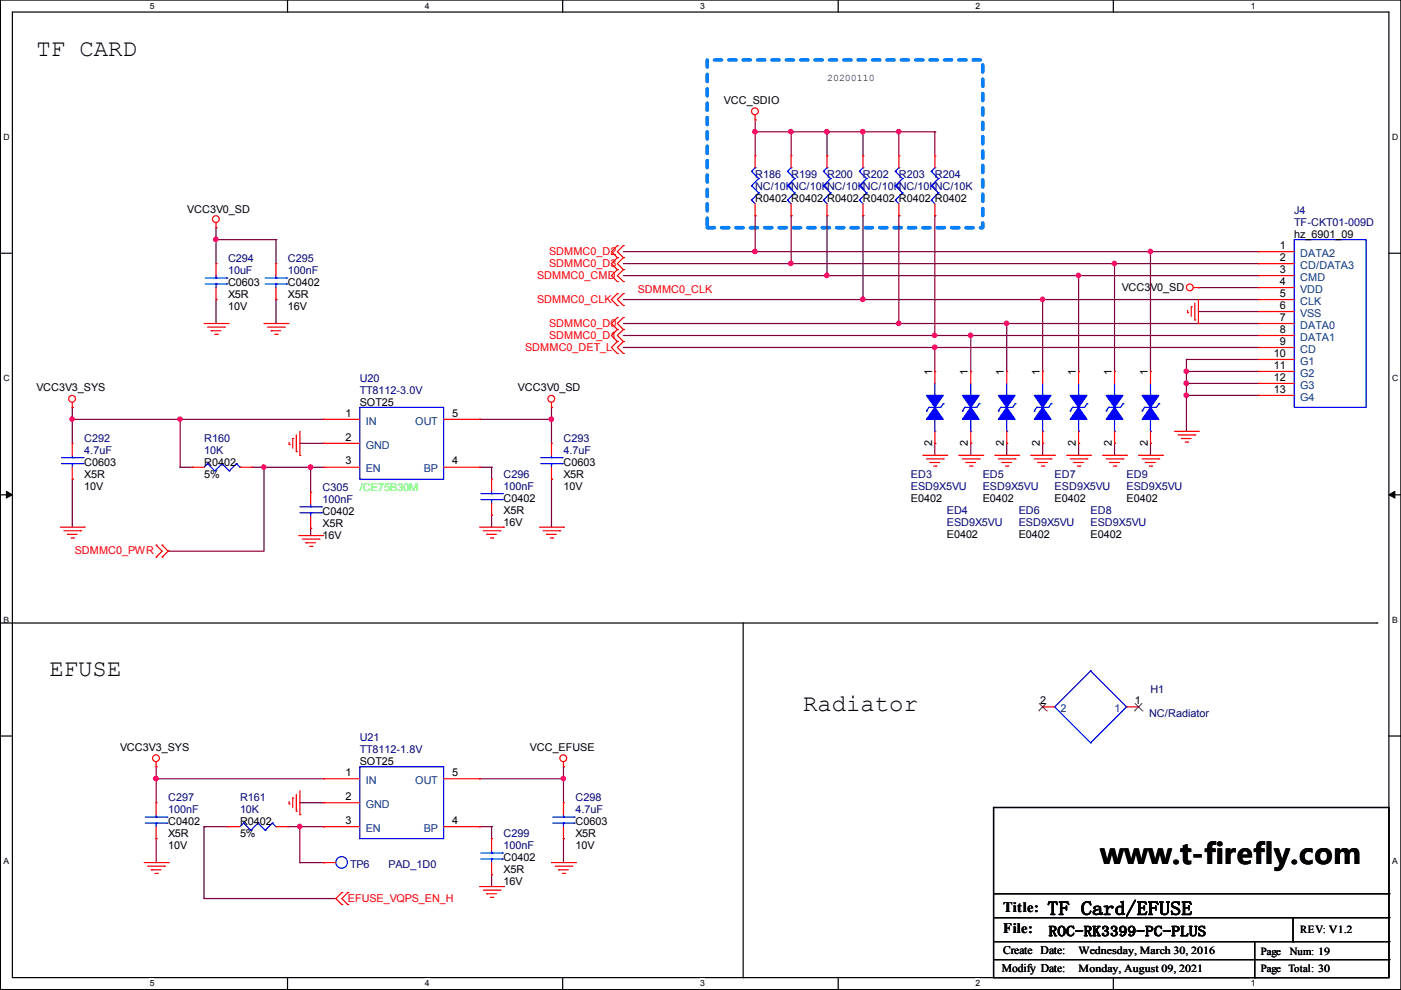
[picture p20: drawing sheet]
<svg xmlns="http://www.w3.org/2000/svg" width="297mm" height="210mm" viewBox="0 0 297 210" stroke-linecap="round" stroke-linejoin="round" font-family="sans-serif">
<defs><g id="words">
<text font-size="6" x="233.3" y="183.2">www.t-firefly.com</text>
<g font-size="5.1">
<text x="7.7" y="11.8">TF CARD</text>
<text x="10.5" y="143.4">EFUSE</text>
<text x="170.3" y="150.7">Radiator</text>
</g>
<text font-size="4.1" x="222.1" y="194">TF Card/EFUSE</text>
<g font-size="3">
<text x="212.7" y="193.3">Title:</text>
<text x="212.7" y="197.9">File:</text>
<text x="222.3" y="198.5">ROC-RK3399-PC-PLUS</text>
</g>
<g font-size="2.5">
<text x="212.7" y="202.4">Create Date:</text>
<text x="212.4" y="206.2">Modify Date:</text>
</g>
<g font-size="2.3">
<text x="153.5" y="22">VCC_SDIO</text>
<text x="39.7" y="45.1">VCC3V0_SD</text>
<text x="160.1" y="42.9">R0402 R0402 R0402 R0402 R0402 R0402</text>
<text x="271.4" y="52.8">1</text>
<text x="274.4" y="50.5">hz_6901_09</text>
<text x="271.4" y="55.3">2</text>
<text x="271.4" y="57.8">3</text>
<text x="48.3" y="60.6">C0603</text>
<text x="48.3" y="63.2">X5R</text>
<text x="48.3" y="65.7">10V</text>
<text x="61" y="60.6">C0402</text>
<text x="61" y="63.2">X5R</text>
<text x="61" y="65.7">16V</text>
<text x="237.8" y="61.7">VCC3V0_SD</text>
<text x="271.4" y="60.4">4</text>
<text x="271.4" y="62.9">5</text>
<text x="271.4" y="65.5">6</text>
<text x="271.4" y="68">7</text>
<text x="271.4" y="70.5">8</text>
<text x="270.1" y="75.6">10</text>
<text x="271.4" y="73.1">9</text>
<text x="7.7" y="83">VCC3V3_SYS</text>
<text x="109.8" y="83">VCC3V0_SD</text>
<text x="197.6" y="79.5" transform="rotate(-90 197.6 79.5)">1</text>
<text x="205.2" y="79.5" transform="rotate(-90 205.2 79.5)">1</text>
<text x="212.9" y="79.5" transform="rotate(-90 212.9 79.5)">1</text>
<text x="220.5" y="79.5" transform="rotate(-90 220.5 79.5)">1</text>
<text x="228.1" y="79.5" transform="rotate(-90 228.1 79.5)">1</text>
<text x="235.7" y="79.5" transform="rotate(-90 235.7 79.5)">1</text>
<text x="243.3" y="79.5" transform="rotate(-90 243.3 79.5)">1</text>
<text x="270.1" y="78.2">11</text>
<text x="270.1" y="80.7">12</text>
<text x="270.1" y="83.2">13</text>
<text x="73.2" y="88.3">1</text>
<text x="76.3" y="86">SOT25</text>
<text x="95.8" y="88.3">5</text>
<text x="73.2" y="93.4">2</text>
<text x="197.6" y="94.5" transform="rotate(-90 197.6 94.5)">2</text>
<text x="205.2" y="94.5" transform="rotate(-90 205.2 94.5)">2</text>
<text x="212.9" y="94.5" transform="rotate(-90 212.9 94.5)">2</text>
<text x="220.5" y="94.5" transform="rotate(-90 220.5 94.5)">2</text>
<text x="228.1" y="94.5" transform="rotate(-90 228.1 94.5)">2</text>
<text x="235.7" y="94.5" transform="rotate(-90 235.7 94.5)">2</text>
<text x="243.3" y="94.5" transform="rotate(-90 243.3 94.5)">2</text>
<text x="17.9" y="98.7">C0603</text>
<text x="17.9" y="101.3">X5R</text>
<text x="43.3" y="98.7">R0402</text>
<text x="43.3" y="101.3">5%</text>
<text x="73.2" y="98.5">3</text>
<text x="95.8" y="98.5">4</text>
<text x="119.5" y="98.7">C0603</text>
<text x="119.5" y="101.3">X5R</text>
<text x="17.9" y="103.8">10V</text>
<text x="106.8" y="106.4">C0402</text>
<text x="119.5" y="103.8">10V</text>
<text x="193.1" y="106.4">E0402</text>
<text x="208.4" y="106.4">E0402</text>
<text x="223.6" y="106.4">E0402</text>
<text x="238.8" y="106.4">E0402</text>
<text x="68.4" y="109.1">C0402</text>
<text x="68.4" y="111.7">X5R</text>
<text x="106.8" y="108.9">X5R</text>
<text x="106.8" y="111.4">16V</text>
<text x="200.7" y="114">E0402</text>
<text x="216" y="114">E0402</text>
<text x="231.2" y="114">E0402</text>
<text x="68.4" y="114.2">16V</text>
<text x="220.6" y="149.3">2</text>
<text x="240.6" y="149.3">1</text>
<text x="25.5" y="159.2">VCC3V3_SYS</text>
<text x="112.4" y="159.2">VCC_EFUSE</text>
<text x="73.2" y="164.5">1</text>
<text x="76.3" y="162.2">SOT25</text>
<text x="95.8" y="164.5">5</text>
<text x="73.2" y="169.6">2</text>
<text x="35.6" y="174.9">C0402</text>
<text x="35.6" y="177.5">X5R</text>
<text x="50.9" y="174.9">R0402</text>
<text x="50.9" y="177.5">5%</text>
<text x="73.2" y="174.7">3</text>
<text x="95.8" y="174.7">4</text>
<text x="122" y="174.9">C0603</text>
<text x="122" y="177.5">X5R</text>
<text x="35.6" y="180">10V</text>
<text x="106.8" y="182.6">C0402</text>
<text x="106.8" y="185.1">X5R</text>
<text x="122" y="180">10V</text>
<text x="106.8" y="187.6">16V</text>
<text x="275.7" y="197.9">REV: V1.2</text>
<text x="228.7" y="202.2">Wednesday, March 30, 2016</text>
<text x="267.3" y="202.5">Page</text>
<text x="273.5" y="202.5">Num: 19</text>
<text x="228.7" y="206">Monday, August 09, 2021</text>
<text x="267.3" y="206">Page</text>
<text x="273.2" y="206">Total: 30</text>
</g>
<g font-size="2.3" fill="#00007f">
<text x="160.1" y="37.8">R186</text>
<text x="160.1" y="40.3">NC/10KNC/10KNC/10KNC/10KNC/10KNC/10K</text>
<text x="167.7" y="37.8">R199</text>
<text x="175.3" y="37.8">R200</text>
<text x="183" y="37.8">R202</text>
<text x="190.6" y="37.8">R203</text>
<text x="198.2" y="37.8">R204</text>
<text x="274.4" y="45.4">J4</text>
<text x="274.4" y="47.9">TF-CKT01-009D</text>
<text x="48.3" y="55.6">C294</text>
<text x="48.3" y="58.1">10uF</text>
<text x="61" y="55.6">C295</text>
<text x="61" y="58.1">100nF</text>
<text x="76.3" y="81">U20</text>
<text x="76.3" y="83.5">TT8112-3.0V</text>
<text x="17.9" y="93.7">C292</text>
<text x="43.3" y="93.7">R160</text>
<text x="119.5" y="93.7">C293</text>
<text x="17.9" y="96.2">4.7uF</text>
<text x="43.3" y="96.2">10K</text>
<text x="106.8" y="101.3">C296</text>
<text x="119.5" y="96.2">4.7uF</text>
<text x="193.1" y="101.3">ED3</text>
<text x="208.4" y="101.3">ED5</text>
<text x="223.6" y="101.3">ED7</text>
<text x="238.8" y="101.3">ED9</text>
<text x="68.4" y="104.1">C305</text>
<text x="68.4" y="106.6">100nF</text>
<text x="106.8" y="103.8">100nF</text>
<text x="193.1" y="103.8">ESD9X5VU</text>
<text x="208.4" y="103.8">ESD9X5VU</text>
<text x="223.6" y="103.8">ESD9X5VU</text>
<text x="238.8" y="103.8">ESD9X5VU</text>
<text x="200.7" y="108.9">ED4</text>
<text x="200.7" y="111.4">ESD9X5VU</text>
<text x="216" y="108.9">ED6</text>
<text x="216" y="111.4">ESD9X5VU</text>
<text x="231.2" y="108.9">ED8</text>
<text x="231.2" y="111.4">ESD9X5VU</text>
<text x="243.9" y="147">H1</text>
<text x="243.7" y="152.1">NC/Radiator</text>
<text x="76.3" y="157.2">U21</text>
<text x="76.3" y="159.7">TT8112-1.8V</text>
<text x="35.6" y="169.9">C297</text>
<text x="35.6" y="172.4">100nF</text>
<text x="50.9" y="169.9">R161</text>
<text x="50.9" y="172.4">10K</text>
<text x="122" y="169.9">C298</text>
<text x="122" y="172.4">4.7uF</text>
<text x="106.8" y="177.5">C299</text>
<text x="74.3" y="184.1">TP6</text>
<text x="82.4" y="184.1">PAD_1D0</text>
<text x="106.8" y="180">100nF</text>
</g>
<g font-size="2.3" fill="#f00">
<text x="113.9" y="59.1">SDMMC0_CMD</text>
<text x="116.4" y="54">SDMMC0_D2</text>
<text x="116.4" y="56.6">SDMMC0_D3</text>
<text x="113.9" y="64.2">SDMMC0_CLK</text>
<text x="135.2" y="62.2">SDMMC0_CLK</text>
<text x="116.4" y="69.3">SDMMC0_D0</text>
<text x="116.4" y="71.8">SDMMC0_D1</text>
<text x="111.3" y="74.4">SDMMC0_DET_L</text>
<text x="15.8" y="117.5">SDMMC0_PWR</text>
<text x="73.7" y="191.2">EFUSE_VQPS_EN_H</text>
</g>
<g font-size="2.3" fill="#003f7f">
<text x="275.7" y="57">CD/DATA3</text>
<text x="275.7" y="59.5">CMD</text>
<text x="275.7" y="54.5">DATA2</text>
<text x="275.7" y="62.1">VDD</text>
<text x="275.7" y="64.6">CLK</text>
<text x="275.7" y="67.2">VSS</text>
<text x="275.7" y="69.7">DATA0</text>
<text x="275.7" y="72.2">DATA1</text>
<text x="275.7" y="74.8">CD</text>
<text x="275.7" y="77.3">G1</text>
<text x="275.7" y="79.9">G2</text>
<text x="275.7" y="82.4">G3</text>
<text x="275.7" y="84.9">G4</text>
<text x="77.6" y="90">IN</text>
<text x="77.6" y="95.1">GND</text>
<text x="88.1" y="90">OUT</text>
<text x="77.6" y="100.2">EN</text>
<text x="89.8" y="100.2">BP</text>
<text x="224.9" y="151">2</text>
<text x="236.3" y="151">1</text>
<text x="77.6" y="166.2">IN</text>
<text x="88.1" y="166.2">OUT</text>
<text x="77.6" y="171.3">GND</text>
<text x="77.6" y="176.4">EN</text>
<text x="89.8" y="176.4">BP</text>
</g>
<text font-size="2.3" fill="#01ff00" x="76.3" y="104.1">/CE75B30M</text>
<text font-size="2.1" x="175.3" y="17.1">20200110</text>
<g font-size="1.8">
<text x="31.7" y="1.9">5</text>
<text x="90.1" y="1.9">4</text>
<text x="148.4" y="1.9">3</text>
<text x="206.8" y="1.9">2</text>
<text x="265.2" y="1.9">1</text>
<text x=".8" y="29.7">D</text>
<text x="295.1" y="29.7">D</text>
<text x=".8" y="80.9">C</text>
<text x="295.1" y="80.9">C</text>
<text x=".8" y="132.1">B</text>
<text x="295.1" y="132.1">B</text>
<text x=".8" y="183.2">A</text>
<text x="295.1" y="183.2">A</text>
<text x="31.7" y="209.1">5</text>
<text x="90.1" y="209.1">4</text>
<text x="148.4" y="209.1">3</text>
<text x="206.8" y="209.1">2</text>
<text x="265.2" y="209.1">1</text>
</g>
</g></defs>
<path d="M.1 0h296.9v209.8h-296.9zM2.6 2.6h291.9v204.7h-291.9z" fill="none" stroke="#000" stroke-width=".25"/>
<g fill="#fff">
<path d="M31.8 .3h.9v1.9h-.9z"/>
<path d="M31.8 207.5h.9v2h-.9z"/>
</g>
<path d="M61 0v2.6M61 207.3v2.5" fill="none" stroke="#000" stroke-width=".25"/>
<g fill="#fff">
<path d="M90.1 .3h.9v1.9h-.9z"/>
<path d="M90.1 207.5h.9v2h-.9z"/>
</g>
<path d="M119.3 0v2.6M119.3 207.3v2.5" fill="none" stroke="#000" stroke-width=".25"/>
<g fill="#fff">
<path d="M148.4 .3h1v1.9h-1z"/>
<path d="M148.4 207.5h1v2h-1z"/>
</g>
<path d="M177.7 0v2.6M177.7 207.3v2.5" fill="none" stroke="#000" stroke-width=".25"/>
<g fill="#fff">
<path d="M206.8 .3h1v1.9h-1z"/>
<path d="M206.8 207.5h1v2h-1z"/>
</g>
<path d="M236.1 0v2.6M236.1 207.3v2.5" fill="none" stroke="#000" stroke-width=".25"/>
<g fill="#fff">
<path d="M265.2 .3h.9v1.9h-.9z"/>
<path d="M265.2 207.5h.9v2h-.9z"/>
<path d="M.8 28.1h1.1v2h-1.1z"/>
<path d="M295.1 28.1h1.2v2h-1.2z"/>
<path d="M.8 79.3h1.1v1.9h-1.1z"/>
<path d="M295.1 79.3h1.2v1.9h-1.2z"/>
</g>
<path d="M.1 53.7h2.5M294.5 53.7h2.5" fill="none" stroke="#000" stroke-width=".25"/>
<g fill="#fff">
<path d="M.8 130.5h1.1v1.9h-1.1z"/>
<path d="M295.1 130.5h1.1v1.9h-1.1z"/>
</g>
<path d="M.1 104.9h2.5M294.5 104.9h2.5" fill="none" stroke="#000" stroke-width=".25"/>
<path d="M1.4 104.2l1.2 .7-1.2 .7zM294.5 104.9l1.2-.7v1.4z" fill="#000" stroke="#000" stroke-width=".21"/>
<g fill="#fff">
<path d="M.8 181.6h1v2h-1z"/>
<path d="M295.1 181.6h1.1v2h-1.1z"/>
</g>
<g fill="none" stroke="#000" stroke-width=".25">
<path d="M.1 132.1h291.8M157.6 132.1v75.2M291.9 132.1h.1M.1 156.1h2.5M294.5 156.1h2.5M210.7 171.2h83.8v36.1h-83.8zM210.7 189.5h83.8M210.7 194.6h83.8M210.7 199.7h83.8M266 199.7v7.6M274.2 199.7h.1M274.2 194.6v5.1"/>
<path d="M294.5 189.5h.1M294.5 194.6h.1M294.5 199.7h.1M157.6 207.3h.1M210.7 203.5h83.8M266 207.3h.1M294.5 203.5h.1"/>
</g>
<path d="M149.9 12.7h58.5v35.6h-58.5z" fill="none" stroke="#007fff" stroke-width=".76" stroke-dasharray="1.5 1.5"/>
<g fill="none" stroke="#7f003f" stroke-width=".25">
<path d="M160.1 25.4h.1M160.1 28h.1M160.1 25.4v7.6M160.1 28h38.1M167.7 28h.1M167.7 28v5M175.3 28h.1M175.3 28v5M183 28h.1M183 28v5M190.6 28h.1M190.6 28v5"/>
<path d="M198.2 28h.1M198.2 28v5M45.8 50.8h.1M45.8 48.3h.1M45.8 48.3v7.6M45.8 50.8h12.7M58.5 50.8h.1M58.5 50.8v5.1M132.2 58.4h134.6M132.2 53.4h134.6M132.2 55.9h134.6M160.1 53.4h.1"/>
<path d="M160.1 45.7h.1M160.1 45.7v7.7M167.7 55.9h.1M167.7 45.7h.1M167.7 45.7v10.2M175.3 58.4h.1M175.3 45.7h.1M175.3 45.7v12.7M183 45.7h.1M183 45.7v17.8M190.6 45.7h.1M190.6 45.7v22.9"/>
<path d="M198.2 45.7h.1M198.2 45.7v25.4M228.7 58.4h.1M228.7 58.4v20.4M236.3 55.9h.1M236.3 55.9v22.9M243.9 53.4h.1M243.9 53.4v25.4M45.8 63.5h.1M45.8 63.5v5.1M58.5 63.5h.1M58.5 63.5v5.1"/>
<path d="M132.2 73.7h.1M132.2 73.7h134.6M132.2 68.6h134.6M132.2 71.1h134.6M132.2 63.5h134.6M183 63.5h.1M190.6 68.6h.1M198.2 73.7h.1M198.2 71.1h.1M198.2 73.7v5.1M205.8 71.1h.1M205.8 71.1v7.7"/>
<path d="M213.4 68.6h.1M213.4 68.6v10.2M221.1 63.5h.1M221.1 63.5v15.3M251.5 78.8h.1M251.5 76.2h.1M251.5 76.2v15.3M251.5 78.8h15.3M251.5 76.2h15.3M254.1 61h.1M254.1 66.1h.1M254.1 61h12.7"/>
<path d="M254.1 66.1h12.7M15.3 88.9h.1M15.3 86.4h.1M15.3 86.4v7.6M15.3 88.9h53.4M38.2 99.1h.1M38.2 88.9h.1M38.2 99.1h2.5M38.2 88.9v10.2M53.4 99.1h.1M53.4 99.1h15.3M56 99.1h.1"/>
<path d="M56 99.1v17.8h-20.4M63.6 94h.1M63.6 94h5.1M65.9 99.1h.1M65.9 99.1v5.3M101.7 99.1h.1M101.7 88.9h.1M101.7 99.1h2.5M101.7 88.9h15.2M104.2 99.1h.1M104.2 99.1v2.5M116.9 88.9h.1"/>
<path d="M116.9 86.4h.1M116.9 86.4v7.6M198.2 94h.1M198.2 94v2.5M205.8 94h.1M205.8 94v2.5M213.4 94h.1M213.4 94v2.5M221.1 94h.1M221.1 94v2.5M228.7 94h.1M228.7 94v2.5"/>
<path d="M236.3 94h.1M236.3 94v2.5M243.9 94h.1M243.9 94v2.5M251.5 83.8h.1M251.5 81.3h.1M251.5 83.8h15.3M251.5 81.3h15.3M15.3 101.6h.1M15.3 101.6v10.2M35.6 116.9h.1M65.9 112h.1"/>
<path d="M65.9 112v1.6M104.2 109.2h.1M104.2 109.2v2.6M116.9 101.6h.1M116.9 101.6v10.2M33.1 165.1h.1M33.1 177.8h.1M33.1 162.6h.1M33.1 162.6v7.6M33.1 177.8v5.1M33.1 165.1h35.6M43.3 175.3h.1"/>
<path d="M43.3 175.3h5M43.3 175.3v15.2M61 175.3h7.7M63.6 175.3h.1M63.6 170.2h.1M63.6 170.2h5.1M63.6 175.3v7.6M68.7 175.3h.1M101.7 175.3h.1M101.7 165.1h.1M101.7 175.3h2.5M101.7 165.1h17.8"/>
<path d="M104.2 175.3h.1M104.2 175.3v2.5M119.5 177.8h.1M119.5 165.1h.1M119.5 162.6h.1M119.5 162.6v7.6M119.5 177.8v5.1M43.3 190.5h.1M43.3 190.5h27.9M63.6 182.9h.1M63.6 182.9h5.1M68.7 182.9h.1"/>
<path d="M104.2 185.4h.1M104.2 185.4v2.6"/>
</g>
<g fill="#f0f" stroke="#f0f" stroke-width=".25">
<circle cx="45.8" cy="50.8" r=".47"/>
<circle cx="213.4" cy="68.6" r=".47"/>
<circle cx="205.8" cy="71.1" r=".47"/>
<circle cx="221" cy="63.5" r=".47"/>
<circle cx="182.9" cy="63.5" r=".47"/>
<circle cx="243.9" cy="53.3" r=".47"/>
<circle cx="198.2" cy="73.6" r=".47"/>
<circle cx="33.1" cy="165.1" r=".47"/>
<circle cx="119.4" cy="165.1" r=".47"/>
<circle cx="65.8" cy="99" r=".47"/>
<circle cx="15.3" cy="88.9" r=".47"/>
<circle cx="116.9" cy="88.9" r=".47"/>
<circle cx="175.3" cy="58.4" r=".47"/>
<circle cx="167.7" cy="55.9" r=".47"/>
<circle cx="160.1" cy="53.3" r=".47"/>
<circle cx="190.5" cy="68.6" r=".47"/>
<circle cx="198.2" cy="71.1" r=".47"/>
<circle cx="38.1" cy="88.9" r=".47"/>
<circle cx="55.9" cy="99" r=".47"/>
<circle cx="63.5" cy="175.2" r=".47"/>
<circle cx="251.5" cy="83.8" r=".47"/>
<circle cx="251.5" cy="78.7" r=".47"/>
<circle cx="251.5" cy="81.3" r=".47"/>
<circle cx="236.3" cy="55.9" r=".47"/>
<circle cx="228.6" cy="58.4" r=".47"/>
<circle cx="160.1" cy="27.9" r=".47"/>
<circle cx="182.9" cy="27.9" r=".47"/>
<circle cx="190.5" cy="27.9" r=".47"/>
<circle cx="175.3" cy="27.9" r=".47"/>
<circle cx="167.7" cy="27.9" r=".47"/>
</g>
<g fill="none" stroke="#f00" stroke-width=".25">
<path d="M160.1 25.4h.1M160.1 33h.1M160.1 24.4v1M160.1 33v2.6M167.7 33h.1M167.7 33v2.6M175.3 33h.1M175.3 33v2.6M183 33h.1M183 33v2.6M190.6 33h.1M190.6 33v2.6"/>
<path d="M198.2 33h.1M198.2 33v2.6M45.8 48.3h.1M45.8 55.9h.1M45.8 47.3v1M45.8 55.9v2.5M58.5 55.9h.1M58.5 55.9v2.5M130.9 52.1h.1M130.9 54.6h.1M130.9 57.2h.1M130.9 59.7h.1"/>
<path d="M130.9 52.1l-1.3 1.3 1.3 1.2M130.9 54.6l-1.3 1.3 1.3 1.3M130.9 57.2l-1.3 1.2 1.3 1.3M132.2 52.1h.1M132.2 54.6h.1M132.2 57.2h.1M132.2 59.7h.1M132.2 52.1l-1.3 1.3 1.3 1.2M132.2 54.6l-1.3 1.3 1.3 1.3M132.2 57.2l-1.3 1.2 1.3 1.3M160.1 45.7h.1M160.1 43.2v2.5"/>
<path d="M167.7 45.7h.1M167.7 43.2v2.5M175.3 45.7h.1M175.3 43.2v2.5M183 45.7h.1M183 43.2v2.5M190.6 45.7h.1M190.6 43.2v2.5M198.2 45.7h.1M198.2 43.2v2.5M266.8 55.9h.1M266.8 58.4h.1"/>
<path d="M266.8 53.4h.1M266.8 55.9h7.6M266.8 58.4h7.6M266.8 53.4h7.6M43.3 68.6h5M44 69.4h3.6M44.8 70.1h.1M44.8 70.1h2M45.6 70.9h.5M45.8 63.5h.1M45.8 61v2.5M46.1 70.9h.1"/>
<path d="M47.6 69.4h.1M48.3 68.6h.1M56 68.6h5M56.7 69.4h3.6M57.5 70.1h.1M57.5 70.1h2M58.3 70.9h.5M58.5 63.5h.1M58.5 61v2.5M58.8 70.9h.1M60.3 69.4h.1M61 68.6h.1"/>
<path d="M130.9 62.2h.1M130.9 64.8h.1M130.9 67.3h.1M130.9 69.9h.1M130.9 72.4h.1M130.9 74.9h.1M130.9 62.2l-1.3 1.3 1.3 1.3M130.9 67.3l-1.3 1.3 1.3 1.3M130.9 69.9l-1.3 1.2 1.3 1.3M130.9 72.4l-1.3 1.3 1.3 1.2M132.2 62.2h.1M132.2 64.8h.1"/>
<path d="M132.2 67.3h.1M132.2 69.9h.1M132.2 72.4h.1M132.2 74.9h.1M132.2 62.2l-1.3 1.3 1.3 1.3M132.2 67.3l-1.3 1.3 1.3 1.3M132.2 69.9l-1.3 1.2 1.3 1.3M132.2 72.4l-1.3 1.3 1.3 1.2M198.2 78.8h.1M198.2 78.8v2.5M205.8 78.8h.1M205.8 78.8v2.5"/>
<path d="M213.4 78.8h.1M213.4 78.8v2.5M221.1 78.8h.1M221.1 78.8v2.5M228.7 78.8h.1M228.7 78.8v2.5M236.3 78.8h.1M236.3 78.8v2.5M243.9 78.8h.1M243.9 78.8v2.5M251.8 66.3h.1M251.8 65.8v.5"/>
<path d="M252.6 65h.1M252.6 65v2.1M253.1 61h1M253.3 67.8h.1M253.3 64.3v3.5M254.1 61h.1M254.1 68.6h.1M254.1 63.5v5.1M266.8 61h.1M266.8 63.5h.1M266.8 66.1h.1M266.8 68.6h.1"/>
<path d="M266.8 71.1h.1M266.8 73.7h.1M266.8 76.2h.1M266.8 78.8h.1M266.8 68.6h7.6M266.8 61h7.6M266.8 63.5h7.6M266.8 66.1h7.6M266.8 71.1h7.6M266.8 73.7h7.6M266.8 76.2h7.6M266.8 78.8h7.6"/>
<path d="M15.3 86.4h.1M15.3 94h.1M15.3 85.4v1M15.3 94v2.5M15.3 99.1v2.5M40.7 99.1h.1M40.7 99.1h2.6M50.9 99.1h2.5M53.4 99.1h.1M61.3 94.2h.1M61.3 93.7v.5M62.1 93h.1"/>
<path d="M62.1 93v2M62.8 95.8h.1M62.8 92.2v3.6M63.6 96.5h.1M63.6 91.5v5M68.7 88.9h.1M68.7 94h.1M68.7 99.1h.1M68.7 88.9h7.6M68.7 94h7.6M68.7 99.1h7.6M94.1 88.9h7.6"/>
<path d="M94.1 99.1h7.6M101.7 99.1h.1M101.7 88.9h.1M116.9 86.4h.1M116.9 94h.1M116.9 85.4v1M116.9 94v2.5M116.9 99.1v2.5M195.7 96.5h5M196.4 97.3h3.6M197.2 98.1h.1M197.2 98.1h2"/>
<path d="M198 98.8h.5M198.2 94h.1M198.2 91.5v2.5M198.5 98.8h.1M200 97.3h.1M200.7 96.5h.1M203.3 96.5h5.1M204 97.3h3.6M204.8 98.1h.1M204.8 98.1h2M205.6 98.8h.5M205.8 94h.1"/>
<path d="M205.8 91.5v2.5M206.1 98.8h.1M207.6 97.3h.1M208.4 96.5h.1M210.9 96.5h5.1M211.7 97.3h3.5M212.4 98.1h.1M212.4 98.1h2.1M213.2 98.8h.5M213.4 94h.1M213.4 91.5v2.5M213.7 98.8h.1"/>
<path d="M215.2 97.3h.1M216 96.5h.1M218.5 96.5h5.1M219.3 97.3h3.5M220 98.1h.1M220 98.1h2.1M220.8 98.8h.5M221.1 94h.1M221.1 91.5v2.5M221.3 98.8h.1M222.8 97.3h.1M223.6 96.5h.1"/>
<path d="M226.1 96.5h5.1M226.9 97.3h3.6M227.7 98.1h.1M227.7 98.1h2M228.4 98.8h.5M228.7 94h.1M228.7 91.5v2.5M228.9 98.8h.1M230.5 97.3h.1M231.2 96.5h.1M233.8 96.5h5M234.5 97.3h3.6"/>
<path d="M235.3 98.1h.1M235.3 98.1h2M236.1 98.8h.5M236.3 94h.1M236.3 91.5v2.5M236.6 98.8h.1M238.1 97.3h.1M238.8 96.5h.1M241.4 96.5h5.1M242.1 97.3h3.6M242.9 98.1h.1M242.9 98.1h2"/>
<path d="M243.7 98.8h.5M243.9 94h.1M243.9 91.5v2.5M244.2 98.8h.1M245.7 97.3h.1M246.5 96.5h.1M249 91.5h5.1M249.8 92.2h3.5M250.5 93h.1M250.5 93h2.1M251.3 93.7h.5M251.8 93.7h.1"/>
<path d="M253.3 92.2h.1M254.1 91.5h.1M266.8 81.3h.1M266.8 83.8h.1M266.8 81.3h7.6M266.8 83.8h7.6M12.8 111.8h5.1M13.5 112.5h3.6M14.3 113.3h.1M14.3 113.3h2M15.1 114.1h.5M15.3 101.6h.1"/>
<path d="M15.6 114.1h.1M17.1 112.5h.1M17.9 111.8h.1M33.1 118.1h.1M33.1 115.6h.1M33.1 115.6l1.3 1.3-1.3 1.2M34.4 115.6h.1M34.4 118.1h.1M34.4 115.6l1.2 1.3-1.2 1.2M63.3 113.6h5.1M64.1 114.3h3.5M64.9 115.1h.1"/>
<path d="M64.9 115.1h2M65.6 115.8h.5M65.9 104.4h.1M65.9 112h.1M65.9 104.4v2.5M65.9 109.5v2.5M66.1 115.8h.1M67.6 114.3h.1M68.4 113.6h.1M101.7 111.8h5.1M102.4 112.5h3.6M103.2 113.3h.1"/>
<path d="M103.2 113.3h2M104 114.1h.5M104.2 101.6h.1M104.2 109.2h.1M104.2 101.6v2.6M104.2 106.7v2.5M104.5 114.1h.1M106 112.5h.1M106.8 111.8h.1M114.4 111.8h5.1M115.1 112.5h3.6M115.9 113.3h.1"/>
<path d="M115.9 113.3h2M116.7 114.1h.5M116.9 101.6h.1M117.2 114.1h.1M118.7 112.5h.1M119.5 111.8h.1M221.1 149.9h.1M221.1 149.9h2.5M238.8 149.9h2.6M241.4 149.9h.1M33.1 162.6h.1M33.1 170.2h.1"/>
<path d="M33.1 177.8h.1M33.1 161.6v1M33.1 170.2v2.5M33.1 175.3v2.5M48.3 175.3h.1M48.3 175.3h2.6M58.5 175.3h2.5M61 175.3h.1M61.3 170.4h.1M61.3 169.9v.5M62.1 169.2h.1M62.1 169.2v2"/>
<path d="M62.8 172h.1M62.8 168.4v3.6M63.6 172.7h.1M63.6 167.7v5M68.7 165.1h.1M68.7 170.2h.1M68.7 175.3h.1M68.7 165.1h7.6M68.7 170.2h7.6M68.7 175.3h7.6M94.1 165.1h7.6M94.1 175.3h7.6"/>
<path d="M101.7 175.3h.1M101.7 165.1h.1M104.2 177.8h.1M104.2 177.8v2.6M119.5 162.6h.1M119.5 170.2h.1M119.5 177.8h.1M119.5 161.6v1M119.5 170.2v2.5M119.5 175.3v2.5M30.6 182.9h5M31.3 183.7h3.6"/>
<path d="M32.1 184.4h.1M32.1 184.4h2M32.9 185.2h.5M33.4 185.2h.1M34.9 183.7h.1M35.6 182.9h.1M68.7 182.9h.1M68.7 182.9h2.5M72.5 189.2h.1M72.5 191.8h.1M72.5 189.2l-1.3 1.3 1.3 1.3M73.7 191.8h.1"/>
<path d="M73.7 189.2h.1M73.7 189.2l-1.2 1.3 1.2 1.3M101.7 188h5.1M102.4 188.7h3.6M103.2 189.5h.1M103.2 189.5h2M104 190.3h.5M104.2 185.4h.1M104.2 182.9v2.5M104.5 190.3h.1M106 188.7h.1M106.8 188h.1"/>
<path d="M116.9 182.9h5.1M117.7 183.7h3.5M118.4 184.4h.1M118.4 184.4h2.1M119.2 185.2h.5M119.7 185.2h.1M121.2 183.7h.1M122 182.9h.1"/>
<circle cx="160.1" cy="23.6" r=".72"/>
<circle cx="45.8" cy="46.5" r=".72"/>
<circle cx="252.3" cy="60.9" r=".72"/>
<circle cx="15.3" cy="84.6" r=".72"/>
<circle cx="116.9" cy="84.6" r=".72"/>
<circle cx="33.1" cy="160.8" r=".72"/>
<circle cx="119.4" cy="160.8" r=".72"/>
</g>
<g fill="none" stroke="#00f" stroke-width=".25">
<path d="M159.3 39.4h.1M159.3 36.3h.1M159.3 39.4l1.6 1.5M159.3 36.3l1.6 1.6M160.1 35.6h.1M160.1 35.6l-.8 .7M160.9 37.9h.1M160.9 37.9l-1.6 1.5M167 39.4h.1M167 36.3h.1M167 39.4l1.5 1.5M167 36.3l1.5 1.6"/>
<path d="M167.7 35.6h.1M167.7 35.6l-.7 .7M168.5 37.9h.1M168.5 37.9l-1.5 1.5M174.6 39.4h.1M174.6 36.3h.1M174.6 39.4l1.5 1.5M174.6 36.3l1.5 1.6M175.3 35.6h.1M175.3 35.6l-.7 .7M176.1 37.9h.1M176.1 37.9l-1.5 1.5"/>
<path d="M182.2 39.4h.1M182.2 36.3h.1M182.2 39.4l1.5 1.5M182.2 36.3l1.5 1.6M183 35.6h.1M183 35.6l-.8 .7M183.7 37.9h.1M183.7 37.9l-1.5 1.5M189.8 39.4h.1M189.8 36.3h.1M189.8 39.4l1.5 1.5M189.8 36.3l1.5 1.6"/>
<path d="M190.6 35.6h.1M190.6 35.6l-.8 .7M191.3 37.9h.1M191.3 37.9l-1.5 1.5M197.4 39.4h.1M197.4 36.3h.1M197.4 39.4l1.6 1.5M197.4 36.3l1.6 1.6M198.2 35.6h.1M198.2 35.6l-.8 .7M199 37.9h.1M199 37.9l-1.6 1.5"/>
<path d="M43.5 58.9h4.6M45.8 58.9h.1M45.8 58.4v.5M48.1 58.9h.1M56.2 58.9h4.6M58.5 58.9h.1M58.5 58.4v.5M60.8 58.9h.1M159.3 42.4h.1M159.3 42.4l.8 .8M160.9 40.9h.1M160.9 40.9l-1.6 1.5"/>
<path d="M167 42.4h.1M167 42.4l.7 .8M168.5 40.9h.1M168.5 40.9l-1.5 1.5M174.6 42.4h.1M174.6 42.4l.7 .8M176.1 40.9h.1M176.1 40.9l-1.5 1.5M182.2 42.4h.1M182.2 42.4l.8 .8M183.7 40.9h.1M183.7 40.9l-1.5 1.5"/>
<path d="M189.8 42.4h.1M189.8 42.4l.8 .8M191.3 40.9h.1M191.3 40.9l-1.5 1.5M197.4 42.4h.1M197.4 42.4l.8 .8M199 40.9h.1M199 40.9l-1.6 1.5M274.4 50.8h15.2v35.6h-15.2zM43.5 60.2h4.6M45.8 60.2h.1M45.8 60.2v.8"/>
<path d="M48.1 60.2h.1M56.2 60.2h4.6M58.5 60.2h.1M58.5 60.2v.8M60.8 60.2h.1M13 98.3h4.6M13 97h4.6M15.3 97h.1M15.3 98.3h.1M15.3 96.5v.5M15.3 98.3v.8M17.6 98.3h.1"/>
<path d="M17.6 97h.1M44 98.3h.1M44 98.3l-.7 .8M44 98.3l1.6 1.5M45.6 99.8h.1M47.1 98.3h.1M47.1 98.3l-1.5 1.5M47.1 98.3l1.5 1.5M48.6 99.8h.1M50.1 98.3h.1M50.1 98.3l-1.5 1.5M50.1 98.3l.8 .8"/>
<path d="M50.9 99.1h.1M76.3 86.4h17.8v15.2h-17.8zM114.6 98.3h4.6M114.6 97h4.6M116.9 97h.1M116.9 98.3h.1M116.9 96.5v.5M116.9 98.3v.8M119.2 98.3h.1M119.2 97h.1M196.4 87.1h.1M196.9 86.4h.1"/>
<path d="M196.9 86.4l-.5 .7M198.2 83.8h.1M198.2 91.5h.1M198.2 81.3v2.5M198.2 88.9v2.6M200 85.6h.1M200 85.6l-.5 .8h-2.6M204 87.1h.1M204.6 86.4h.1M204.6 86.4l-.6 .7M205.8 83.8h.1M205.8 91.5h.1"/>
<path d="M205.8 81.3v2.5M205.8 88.9v2.6M207.6 85.6h.1M207.6 85.6l-.5 .8h-2.5M211.7 87.1h.1M212.2 86.4h.1M212.2 86.4l-.5 .7M213.4 83.8h.1M213.4 91.5h.1M213.4 81.3v2.5M213.4 88.9v2.6M215.2 85.6h.1"/>
<path d="M215.2 85.6l-.5 .8h-2.5M219.3 87.1h.1M219.8 86.4h.1M219.8 86.4l-.5 .7M221.1 83.8h.1M221.1 91.5h.1M221.1 81.3v2.5M221.1 88.9v2.6M222.8 85.6h.1M222.8 85.6l-.5 .8h-2.5M226.9 87.1h.1M227.4 86.4h.1"/>
<path d="M227.4 86.4l-.5 .7M228.7 83.8h.1M228.7 91.5h.1M228.7 81.3v2.5M228.7 88.9v2.6M230.5 85.6h.1M230.5 85.6l-.5 .8h-2.6M234.5 87.1h.1M235 86.4h.1M235 86.4l-.5 .7M236.3 83.8h.1M236.3 91.5h.1"/>
<path d="M236.3 81.3v2.5M236.3 88.9v2.6M238.1 85.6h.1M238.1 85.6l-.5 .8h-2.6M242.1 87.1h.1M242.7 86.4h.1M242.7 86.4l-.6 .7M243.9 83.8h.1M243.9 91.5h.1M243.9 81.3v2.5M243.9 88.9v2.6M245.7 85.6h.1"/>
<path d="M245.7 85.6l-.5 .8h-2.5M63.6 108.7h4.6M63.6 107.5h4.6M65.9 107.5h.1M65.9 108.7h.1M65.9 106.9v.6M65.9 108.7v.8M68.2 108.7h.1M68.2 107.5h.1M101.9 105.9h4.6M101.9 104.7h4.6M104.2 104.7h.1"/>
<path d="M104.2 105.9h.1M104.2 104.2v.5M104.2 105.9v.8M106.5 105.9h.1M106.5 104.7h.1M223.6 149.9h.1M223.6 149.9l7.6 7.6M231.2 142.3h.1M231.2 157.5h.1M231.2 142.3l-7.6 7.6M231.2 142.3l7.6 7.6M238.8 149.9h.1"/>
<path d="M238.8 149.9l-7.6 7.6M30.8 174.5h4.6M30.8 173.2h4.6M33.1 173.2h.1M33.1 174.5h.1M33.1 172.7v.5M33.1 174.5v.8M35.4 174.5h.1M35.4 173.2h.1M51.6 174.5h.1M51.6 174.5l-.7 .8M51.6 174.5l1.6 1.5"/>
<path d="M53.2 176h.1M54.7 174.5h.1M54.7 174.5l-1.5 1.5M54.7 174.5l1.5 1.5M56.2 176h.1M57.7 174.5h.1M57.7 174.5l-1.5 1.5M57.7 174.5l.8 .8M58.5 175.3h.1M76.3 162.6h17.8v15.2h-17.8zM117.2 174.5h4.6M117.2 173.2h4.6"/>
<path d="M119.5 173.2h.1M119.5 174.5h.1M119.5 172.7v.5M119.5 174.5v.8M121.8 174.5h.1M121.8 173.2h.1M101.9 182.1h4.6M101.9 180.9h4.6M104.2 180.9h.1M104.2 182.1h.1M104.2 180.4v.5M104.2 182.1v.8"/>
<path d="M106.5 182.1h.1M106.5 180.9h.1"/>
<circle cx="72.4" cy="182.9" r="1.23"/>
</g>
<g fill="#00f" stroke="#00f" stroke-width=".25">
<path d="M211.7 83.8h3.5l-1.8 2.6z" fill-rule="evenodd"/>
<path d="M213.4 86.4l1.8 2.5h-3.5z" fill-rule="evenodd"/>
<path d="M234.5 83.8h3.6l-1.8 2.6z" fill-rule="evenodd"/>
<path d="M236.3 86.4l1.8 2.5h-3.6z" fill-rule="evenodd"/>
<path d="M242.1 83.8h3.6l-1.8 2.6z" fill-rule="evenodd"/>
<path d="M243.9 86.4l1.8 2.5h-3.6z" fill-rule="evenodd"/>
<path d="M219.3 83.8h3.5l-1.7 2.6z" fill-rule="evenodd"/>
<path d="M221.1 86.4l1.7 2.5h-3.5z" fill-rule="evenodd"/>
<path d="M204 83.8h3.6l-1.8 2.6z" fill-rule="evenodd"/>
<path d="M205.8 86.4l1.8 2.5h-3.6z" fill-rule="evenodd"/>
<path d="M226.9 83.8h3.6l-1.8 2.6z" fill-rule="evenodd"/>
<path d="M228.7 86.4l1.8 2.5h-3.6z" fill-rule="evenodd"/>
<path d="M196.4 83.8h3.6l-1.8 2.6z" fill-rule="evenodd"/>
<path d="M198.2 86.4l1.8 2.5h-3.6z" fill-rule="evenodd"/>
</g>
<path d="M220.2 150.7h.1M220.3 149.1l1.6 1.6M221.8 149.1l-1.6 1.6M221.9 150.7h.1M240.5 150.7h.1M240.6 149.1l1.6 1.6M242.1 149.1l-1.6 1.6M242.2 150.7h.1" fill="none" stroke="#7f3f00" stroke-width=".21"/>
<use href="#words"/>
</svg>
